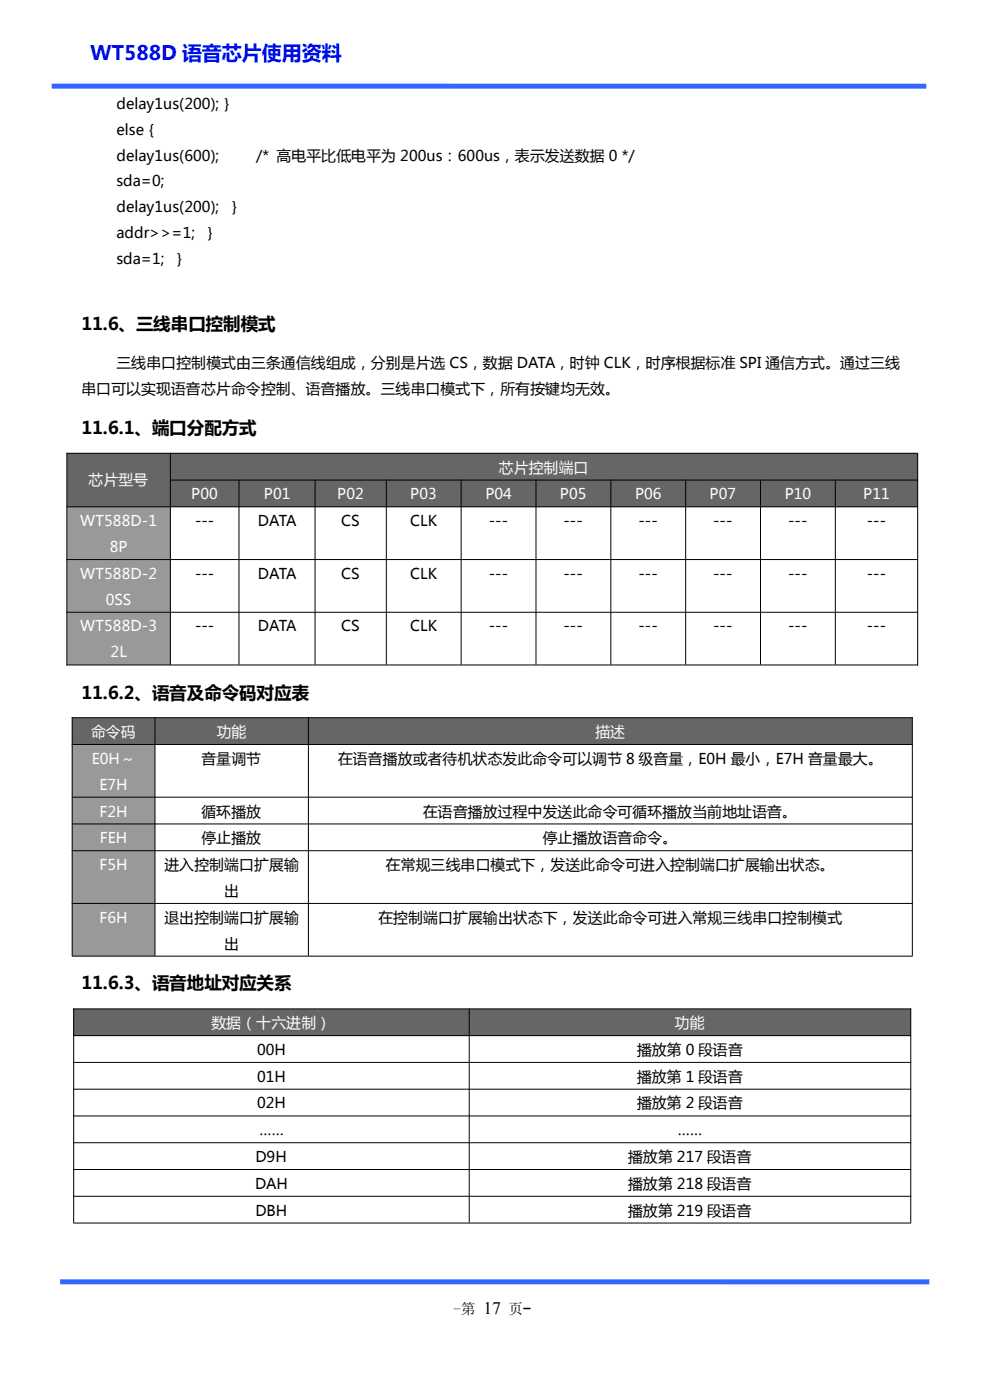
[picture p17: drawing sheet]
<svg xmlns="http://www.w3.org/2000/svg" width="210mm" height="297mm" viewBox="0 0 210 297" stroke-linecap="round" stroke-linejoin="round" font-family="sans-serif">
<defs><g id="words">
<text font-size="4.2" fill="#00f" x="19.1" y="12.8">WT588D 语音芯片使用资料</text>
<g font-size="3.7">
<text x="17.3" y="70">11.6、三线串口控制模式</text>
<text x="17.3" y="92.1">11.6.1、端口分配方式</text>
<text x="17.3" y="148.2">11.6.2、语音及命令码对应表</text>
<text x="17.3" y="209.9">11.6.3、语音地址对应关系</text>
<text x="102.5" y="278.7">17</text>
</g>
<g font-size="3.1">
<text x="24.7" y="23">delay1us(200);｝</text>
<text x="24.7" y="28.6">else｛</text>
<text x="24.7" y="34.1">delay1us(600);</text>
<text x="54.4" y="34.1">/* 高电平比低电平为 200us：600us，表示发送数据 0 */</text>
<text x="24.7" y="39.6">sda=0;</text>
<text x="24.7" y="45.1">delay1us(200); ｝</text>
<text x="24.7" y="50.6">addr&gt;&gt;=1; ｝</text>
<text x="24.7" y="56.1">sda=1; ｝</text>
<text x="17.3" y="83.6">串口可以实现语音芯片命令控制、语音播放。三线串口模式下，所有按键均无效。</text>
<text x="24.7" y="78.1">三线串口控制模式由三条通信线组成，分别是片选 CS，数据 DATA，时钟 CLK，时序根据标准 SPI 通信方式。通过三线</text>
<text x="41.4" y="111.6">---</text>
<text x="54.7" y="111.6">DATA</text>
<text x="72.4" y="111.6">CS</text>
<text x="87" y="111.6">CLK</text>
<text x="103.7" y="111.6">---</text>
<text x="119.5" y="111.6">---</text>
<text x="135.5" y="111.6">---</text>
<text x="151.3" y="111.6">---</text>
<text x="167.2" y="111.6">---</text>
<text x="183.9" y="111.6">---</text>
<text x="41.4" y="122.8">---</text>
<text x="54.7" y="122.8">DATA</text>
<text x="72.4" y="122.8">CS</text>
<text x="87" y="122.8">CLK</text>
<text x="103.7" y="122.8">---</text>
<text x="119.5" y="122.8">---</text>
<text x="135.5" y="122.8">---</text>
<text x="151.3" y="122.8">---</text>
<text x="167.2" y="122.8">---</text>
<text x="183.9" y="122.8">---</text>
<text x="41.4" y="134">---</text>
<text x="54.7" y="134">DATA</text>
<text x="72.4" y="134">CS</text>
<text x="87" y="134">CLK</text>
<text x="103.7" y="134">---</text>
<text x="119.5" y="134">---</text>
<text x="135.5" y="134">---</text>
<text x="151.3" y="134">---</text>
<text x="167.2" y="134">---</text>
<text x="183.9" y="134">---</text>
<text x="42.8" y="162.1">音量调节</text>
<text x="71.7" y="162.1">在语音播放或者待机状态发此命令可以调节 8 级音量，E0H 最小，E7H 音量最大。</text>
<text x="42.8" y="173.2">循环播放</text>
<text x="89.7" y="173.2">在语音播放过程中发送此命令可循环播放当前地址语音。</text>
<text x="42.8" y="178.9">停止播放</text>
<text x="115.1" y="178.9">停止播放语音命令。</text>
<text x="34.9" y="184.6">进入控制端口扩展输</text>
<text x="81.9" y="184.6">在常规三线串口模式下，发送此命令可进入控制端口扩展输出状态。</text>
<text x="47.6" y="190.1">出</text>
<text x="34.9" y="195.8">退出控制端口扩展输</text>
<text x="80.3" y="195.8">在控制端口扩展输出状态下，发送此命令可进入常规三线串口控制模式</text>
<text x="47.6" y="201.3">出</text>
<text x="54.5" y="223.8">00H</text>
<text x="135.1" y="223.8">播放第 0 段语音</text>
<text x="54.5" y="229.5">01H</text>
<text x="135.1" y="229.5">播放第 1 段语音</text>
<text x="54.5" y="235.1">02H</text>
<text x="135.1" y="235.1">播放第 2 段语音</text>
<text x="55" y="240.8">……</text>
<text x="143.8" y="240.8">……</text>
<text x="54.2" y="246.5">D9H</text>
<text x="133.3" y="246.5">播放第 217 段语音</text>
<text x="54.1" y="252.2">DAH</text>
<text x="54.2" y="257.9">DBH</text>
<text x="133.3" y="252.2">播放第 218 段语音</text>
<text x="133.3" y="257.9">播放第 219 段语音</text>
<text x="96.2" y="278.7">-第</text>
<text x="107.9" y="278.7">页-</text>
</g>
<g font-size="3.1" fill="#fff">
<text x="105.8" y="100.3">芯片控制端口</text>
<text x="18.8" y="103">芯片型号</text>
<text x="40.6" y="105.9">P00</text>
<text x="56" y="105.9">P01</text>
<text x="71.5" y="105.9">P02</text>
<text x="87" y="105.9">P03</text>
<text x="103" y="105.9">P04</text>
<text x="118.8" y="105.9">P05</text>
<text x="134.7" y="105.9">P06</text>
<text x="150.5" y="105.9">P07</text>
<text x="166.5" y="105.9">P10</text>
<text x="183.1" y="105.9">P11</text>
<text x="17" y="111.6">WT588D-1</text>
<text x="23.3" y="117.1">8P</text>
<text x="17" y="122.8">WT588D-2</text>
<text x="22.4" y="128.3">0SS</text>
<text x="17" y="134">WT588D-3</text>
<text x="23.5" y="139.5">2L</text>
<text x="19.3" y="156.3">命令码</text>
<text x="46" y="156.3">功能</text>
<text x="126.3" y="156.3">描述</text>
<text x="19.5" y="162.1">E0H～</text>
<text x="21.1" y="167.6">E7H</text>
<text x="21.1" y="173.2">F2H</text>
<text x="21.2" y="178.9">FEH</text>
<text x="21.1" y="184.6">F5H</text>
<text x="21.1" y="195.8">F6H</text>
<text x="44.9" y="218.1">数据（十六进制）</text>
<text x="143.2" y="218.1">功能</text>
</g>
</g></defs>
<g fill="#36f">
<path d="M11 17.7l185.5 .1v1h-185.5z"/>
<path d="M12.8 271.4h184.4v1.1h-184.4z"/>
</g>
<g fill="#666">
<path d="M14.2 96.2h21.9v11.3h-21.9z" fill-rule="evenodd"/>
<path d="M36.1 96.2h158.6v5.6h-158.6z" fill-rule="evenodd"/>
<path d="M36.1 101.8h14.6v5.7h-14.6z" fill-rule="evenodd"/>
<path d="M50.7 101.8h16.1v5.7h-16.1z" fill-rule="evenodd"/>
<path d="M66.8 101.8h15.2v5.7h-15.2z" fill-rule="evenodd"/>
<path d="M82 101.8h15.8v5.7h-15.8z" fill-rule="evenodd"/>
<path d="M97.8 101.8h15.9v5.7h-15.9z" fill-rule="evenodd"/>
<path d="M113.7 101.8h15.9v5.7h-15.9z" fill-rule="evenodd"/>
<path d="M129.6 101.8h15.9v5.7h-15.9z" fill-rule="evenodd"/>
<path d="M145.5 101.8h15.8v5.7h-15.8z" fill-rule="evenodd"/>
<path d="M161.3 101.8h15.9v5.7h-15.9z" fill-rule="evenodd"/>
<path d="M177.2 101.8h17.5v5.7h-17.5z" fill-rule="evenodd"/>
</g>
<g fill="#999">
<path d="M14.2 107.5h21.9v11.2h-21.9z" fill-rule="evenodd"/>
<path d="M14.2 118.7h21.9v11.2h-21.9z" fill-rule="evenodd"/>
<path d="M14.2 129.9h21.9v11.2h-21.9z" fill-rule="evenodd"/>
</g>
<g fill="none" stroke="#000" stroke-width=".21">
<path d="M14.1 96.2h180.6M14.2 96.1v45.1M36.1 96.1v44.9M194.7 96.2v45M14.1 107.5h180.6M14.1 118.7h180.6M36.1 101.8h158.6M50.7 101.8v39.2M66.8 101.8v39.2M82 101.8v39.2M97.8 101.8v39.2M113.7 101.8v39.2"/>
<path d="M129.6 101.8v39.2M145.5 101.8v39.2M161.3 101.8v39.2M177.2 101.8v39.2M14.1 129.9h180.6M14.1 141.1h180.6"/>
</g>
<g fill="#666">
<path d="M15.3 152.3h17.6v5.6h-17.6z" fill-rule="evenodd"/>
<path d="M32.9 152.3h32.5v5.6h-32.5z" fill-rule="evenodd"/>
<path d="M65.4 152.3h128.1v5.6h-128.1z" fill-rule="evenodd"/>
</g>
<g fill="#999">
<path d="M15.3 157.9h17.6v11.2h-17.6z" fill-rule="evenodd"/>
<path d="M15.3 169.1h17.6v5.7h-17.6z" fill-rule="evenodd"/>
<path d="M15.3 174.8h17.6v5.6h-17.6z" fill-rule="evenodd"/>
<path d="M15.3 180.5h17.6v11.1h-17.6z" fill-rule="evenodd"/>
<path d="M15.3 191.7h17.6v11.1h-17.6z" fill-rule="evenodd"/>
</g>
<path d="M15.2 152.3h178.4M15.2 157.9h178.4M15.3 152.2v50.6M32.9 152.2v50.6M65.4 152.2v50.6M193.5 152.2v50.6M15.2 169.1h178.4M15.2 174.8h178.4M15.2 180.5h178.4M15.2 191.7h178.4M15.2 202.8h178.4" fill="none" stroke="#000" stroke-width=".21"/>
<g fill="#666">
<path d="M15.6 214h83.9v5.7h-83.9z" fill-rule="evenodd"/>
<path d="M99.5 214h93.7v5.7h-93.7z" fill-rule="evenodd"/>
</g>
<path d="M15.5 214h177.8M15.5 219.7h177.8M15.6 213.9v45.5M99.5 213.9v45.5M193.2 213.9v45.5M15.5 225.4h177.8M15.5 231.1h177.8M15.5 236.7h177.8M15.5 242.4h177.8M15.5 248.1h177.8M15.5 253.8h177.8M15.5 259.5h177.8" fill="none" stroke="#000" stroke-width=".21"/>
<use href="#words"/>
</svg>
